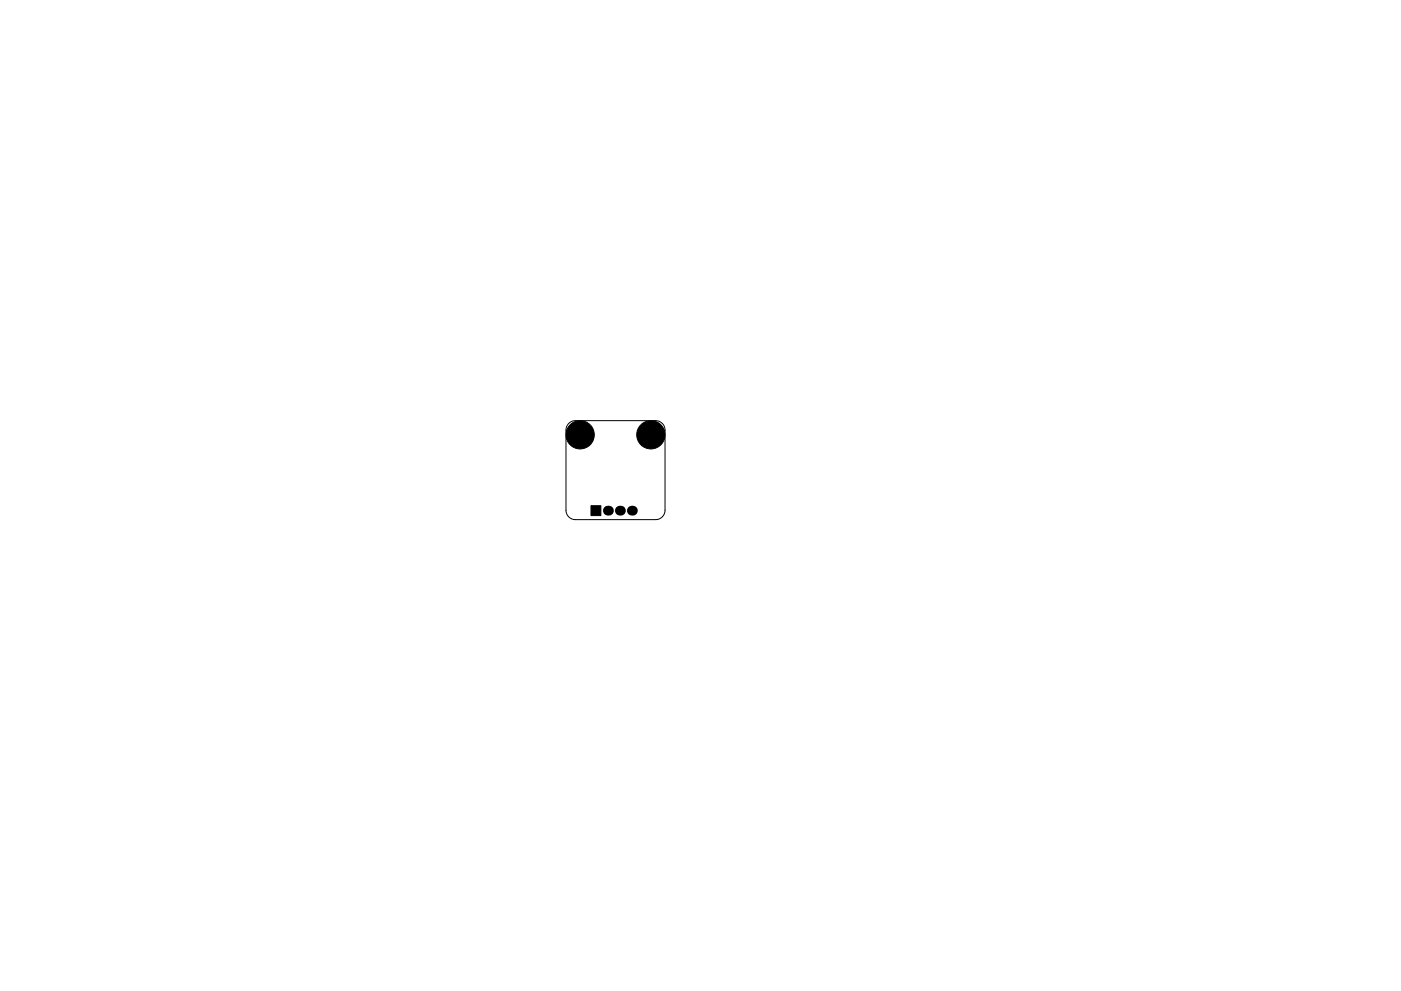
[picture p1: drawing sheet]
<svg xmlns="http://www.w3.org/2000/svg" width="297mm" height="210mm" viewBox="0 0 297 210" stroke-linecap="round" stroke-linejoin="round" font-family="sans-serif">
<path d="M120.6 89.8l.6-.4 .8-.2h17a2 2 0 0 1 2 2v17a2 2 0 0 1-2 2h-17a2 2 0 0 1-2-2v-17l.2-.8z" fill="none" stroke="#000" stroke-width=".21"/>
<g fill="#000" stroke="#000" stroke-width=".21">
<path d="M125.3 107.3h2.1v2.1h-2.1z"/>
<circle cx="123" cy="92.2" r="3"/>
<circle cx="138" cy="92.2" r="3"/>
</g>
<g fill="#000">
<circle cx="128.9" cy="108.3" r="1.05"/>
<circle cx="131.4" cy="108.3" r="1.05"/>
<circle cx="134" cy="108.3" r="1.05"/>
</g>
</svg>
